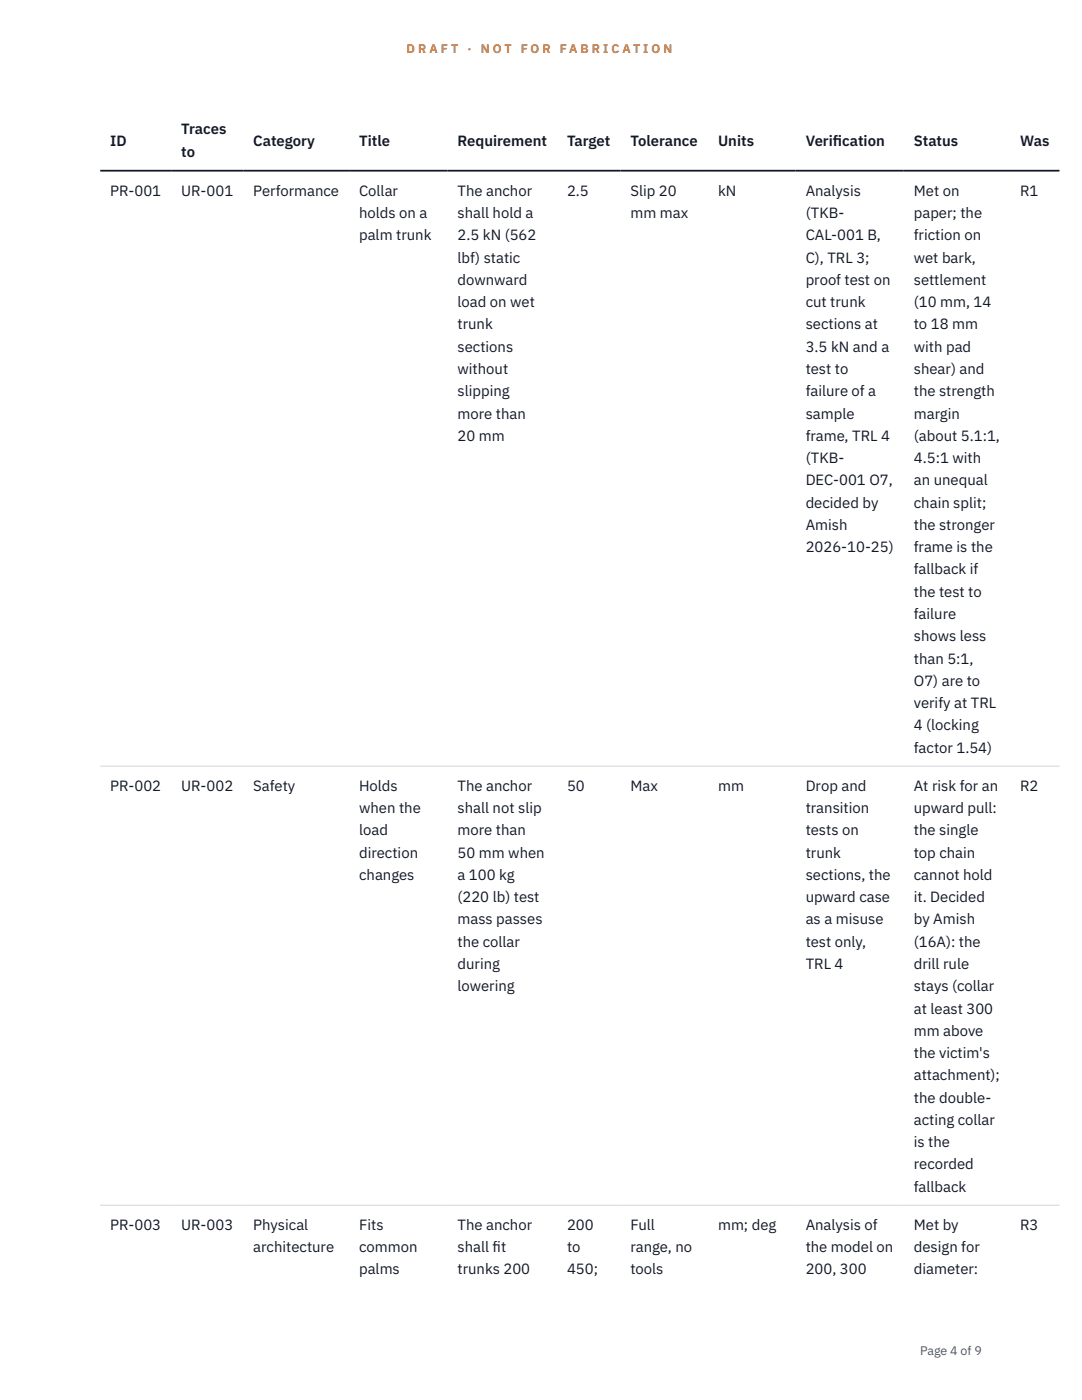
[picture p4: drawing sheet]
<svg xmlns="http://www.w3.org/2000/svg" width="216mm" height="279mm" viewBox="0 0 216 279" stroke-linecap="round" stroke-linejoin="round" font-family="sans-serif">
<defs><g id="words">
<g font-size="3" fill="#111827">
<text x="22" y="29.1">ID</text>
<text x="36.2" y="26.8">Traces</text>
<text x="50.5" y="29.1">Category</text>
<text x="71.7" y="29.1">Title</text>
<text x="91.3" y="29.1">Requirement</text>
<text x="113.1" y="29.1">Target</text>
<text x="125.8" y="29.1">Tolerance</text>
<text x="143.3" y="29.1">Units</text>
<text x="160.8" y="29.1">Verif</text>
<text x="166.2" y="29.1">ication</text>
<text x="182.3" y="29.1">Status</text>
<text x="203.5" y="29.1">Was</text>
<text x="36.2" y="31.3">to</text>
<text x="22" y="39.1">PR-001</text>
<text x="36.2" y="39.1">UR-001</text>
<text x="50.5" y="39.1">Performance</text>
<text x="71.7" y="39.1">Collar</text>
<text x="91.3" y="39.1">The anchor</text>
<text x="113.1" y="39.1">2.5</text>
<text x="125.8" y="39.1">Slip 20</text>
<text x="143.3" y="39.1">kN</text>
<text x="160.8" y="39.1">Analysis</text>
<text x="182.3" y="39.1">Met on</text>
<text x="203.5" y="39.1">R1</text>
<text x="71.7" y="43.5">holds on a</text>
<text x="71.7" y="48">palm trunk</text>
<text x="91.3" y="43.5">shall hold a</text>
<text x="91.3" y="48">2.5 kN (562</text>
<text x="125.8" y="43.5">mm max</text>
<text x="160.8" y="43.5">(TKB-</text>
<text x="160.8" y="48">CAL-001 B,</text>
<text x="182.3" y="43.5">paper; the</text>
<text x="182.3" y="48">friction on</text>
<text x="91.3" y="52.4">lbf) static</text>
<text x="160.8" y="52.4">C), TRL 3;</text>
<text x="182.3" y="52.4">wet bark,</text>
<text x="91.3" y="56.9">downward</text>
<text x="160.8" y="56.9">proof test on</text>
<text x="182.3" y="56.9">settlement</text>
<text x="91.3" y="61.3">load on wet</text>
<text x="91.3" y="65.7">trunk</text>
<text x="160.8" y="61.3">cut trunk</text>
<text x="160.8" y="65.7">sections at</text>
<text x="182.3" y="61.3">(10 mm, 14</text>
<text x="182.3" y="65.7">to 18 mm</text>
<text x="91.3" y="70.2">sections</text>
<text x="160.8" y="70.2">3.5 kN and a</text>
<text x="182.3" y="70.2">with pad</text>
<text x="91.3" y="74.6">without</text>
<text x="160.8" y="74.6">test to</text>
<text x="182.3" y="74.6">shear) and</text>
<text x="91.3" y="79.1">slipping</text>
<text x="91.3" y="83.5">more than</text>
<text x="160.8" y="79.1">failure of a</text>
<text x="160.8" y="83.5">sample</text>
<text x="182.3" y="79.1">the strength</text>
<text x="182.3" y="83.5">margin</text>
<text x="91.3" y="88">20 mm</text>
<text x="160.8" y="88">frame, TRL 4</text>
<text x="182.3" y="88">(about 5.1:1,</text>
<text x="160.8" y="92.4">(TKB-</text>
<text x="182.3" y="92.4">4.5:1 with</text>
<text x="160.8" y="96.9">DEC-001 O7,</text>
<text x="160.8" y="101.3">decided by</text>
<text x="182.3" y="96.9">an unequal</text>
<text x="182.3" y="101.3">chain split;</text>
<text x="160.8" y="105.8">Amish</text>
<text x="182.3" y="105.8">the stronger</text>
<text x="160.8" y="110.2">2026-10-25)</text>
<text x="182.3" y="110.2">frame is the</text>
<text x="182.3" y="114.6">fallback if</text>
<text x="182.3" y="119.1">the test to</text>
<text x="182.3" y="123.5">failure</text>
<text x="182.3" y="128">shows less</text>
<text x="182.3" y="132.4">than 5:1,</text>
<text x="182.3" y="136.9">O7) are to</text>
<text x="182.3" y="141.3">verify at TRL</text>
<text x="182.3" y="145.8">4 (locking</text>
<text x="182.3" y="150.2">factor 1.54)</text>
<text x="22" y="157.8">PR-002</text>
<text x="36.2" y="157.8">UR-002</text>
<text x="50.5" y="157.8">Safety</text>
<text x="71.7" y="157.8">Holds</text>
<text x="91.3" y="157.8">The anchor</text>
<text x="113.1" y="157.8">50</text>
<text x="125.8" y="157.8">Max</text>
<text x="143.3" y="157.8">mm</text>
<text x="160.8" y="157.8">Drop and</text>
<text x="182.3" y="157.8">At risk for an</text>
<text x="203.5" y="157.8">R2</text>
<text x="71.7" y="162.3">when the</text>
<text x="71.7" y="166.7">load</text>
<text x="91.3" y="162.3">shall not slip</text>
<text x="91.3" y="166.7">more than</text>
<text x="160.8" y="162.3">transition</text>
<text x="160.8" y="166.7">tests on</text>
<text x="182.3" y="162.3">upward pull:</text>
<text x="182.3" y="166.7">the single</text>
<text x="71.7" y="171.2">direction</text>
<text x="91.3" y="171.2">50 mm when</text>
<text x="160.8" y="171.2">trunk</text>
<text x="182.3" y="171.2">top chain</text>
<text x="71.7" y="175.6">changes</text>
<text x="91.3" y="175.6">a 100 kg</text>
<text x="160.8" y="175.6">sections, the</text>
<text x="182.3" y="175.6">cannot hold</text>
<text x="91.3" y="180">(220 lb) test</text>
<text x="91.3" y="184.5">mass passes</text>
<text x="160.8" y="180">upward case</text>
<text x="160.8" y="184.5">as a misuse</text>
<text x="182.3" y="180">it. Decided</text>
<text x="182.3" y="184.5">by Amish</text>
<text x="91.3" y="188.9">the collar</text>
<text x="160.8" y="188.9">test only,</text>
<text x="182.3" y="188.9">(16A): the</text>
<text x="91.3" y="193.4">during</text>
<text x="91.3" y="197.8">lowering</text>
<text x="160.8" y="193.4">TRL 4</text>
<text x="182.3" y="193.4">drill rule</text>
<text x="182.3" y="197.8">stays (collar</text>
<text x="182.3" y="202.3">at least 300</text>
<text x="182.3" y="206.7">mm above</text>
<text x="182.3" y="211.2">the victim's</text>
<text x="182.3" y="215.6">attachment);</text>
<text x="182.3" y="220.1">the double-</text>
<text x="182.3" y="224.5">acting collar</text>
<text x="182.3" y="228.9">is the</text>
<text x="182.3" y="233.4">recorded</text>
<text x="182.3" y="237.8">fallback</text>
<text x="22" y="245.5">PR-003</text>
<text x="36.2" y="245.5">UR-003</text>
<text x="50.5" y="245.5">Physical</text>
<text x="71.7" y="245.5">Fits</text>
<text x="91.3" y="245.5">The anchor</text>
<text x="113.1" y="245.5">200</text>
<text x="125.8" y="245.5">Full</text>
<text x="143.3" y="245.5">mm; deg</text>
<text x="160.8" y="245.5">Analysis of</text>
<text x="182.3" y="245.5">Met by</text>
<text x="203.5" y="245.5">R3</text>
<text x="50.5" y="249.9">architecture</text>
<text x="71.7" y="249.9">common</text>
<text x="91.3" y="249.9">shall f</text>
<text x="98.3" y="249.9">it</text>
<text x="113.1" y="249.9">to</text>
<text x="125.8" y="249.9">range, no</text>
<text x="160.8" y="249.9">the model on</text>
<text x="182.3" y="249.9">design for</text>
<text x="71.7" y="254.3">palms</text>
<text x="91.3" y="254.3">trunks 200</text>
<text x="113.1" y="254.3">450;</text>
<text x="125.8" y="254.3">tools</text>
<text x="160.8" y="254.3">200, 300</text>
<text x="182.3" y="254.3">diameter:</text>
</g>
<g font-size="2.5" fill="#b45309">
<text x="81.1" y="10.5">D R A F T</text>
<text x="93.3" y="10.5">·</text>
<text x="95.9" y="10.5">N O T</text>
<text x="103.9" y="10.5">F O R</text>
<text x="111.7" y="10.5">F A B R I C A T I O N</text>
</g>
<text font-size="2.5" fill="#4b5563" x="183.6" y="270.3">Page 4 of 9</text>
</g></defs>
<path d="M20 152.9h191.4M20 240.5h191.4" fill="none" stroke="#d1d5db" stroke-width=".2"/>
<path d="M20 34.1h191.4" fill="none" stroke="#111827" stroke-width=".35"/>
<use href="#words"/>
</svg>
